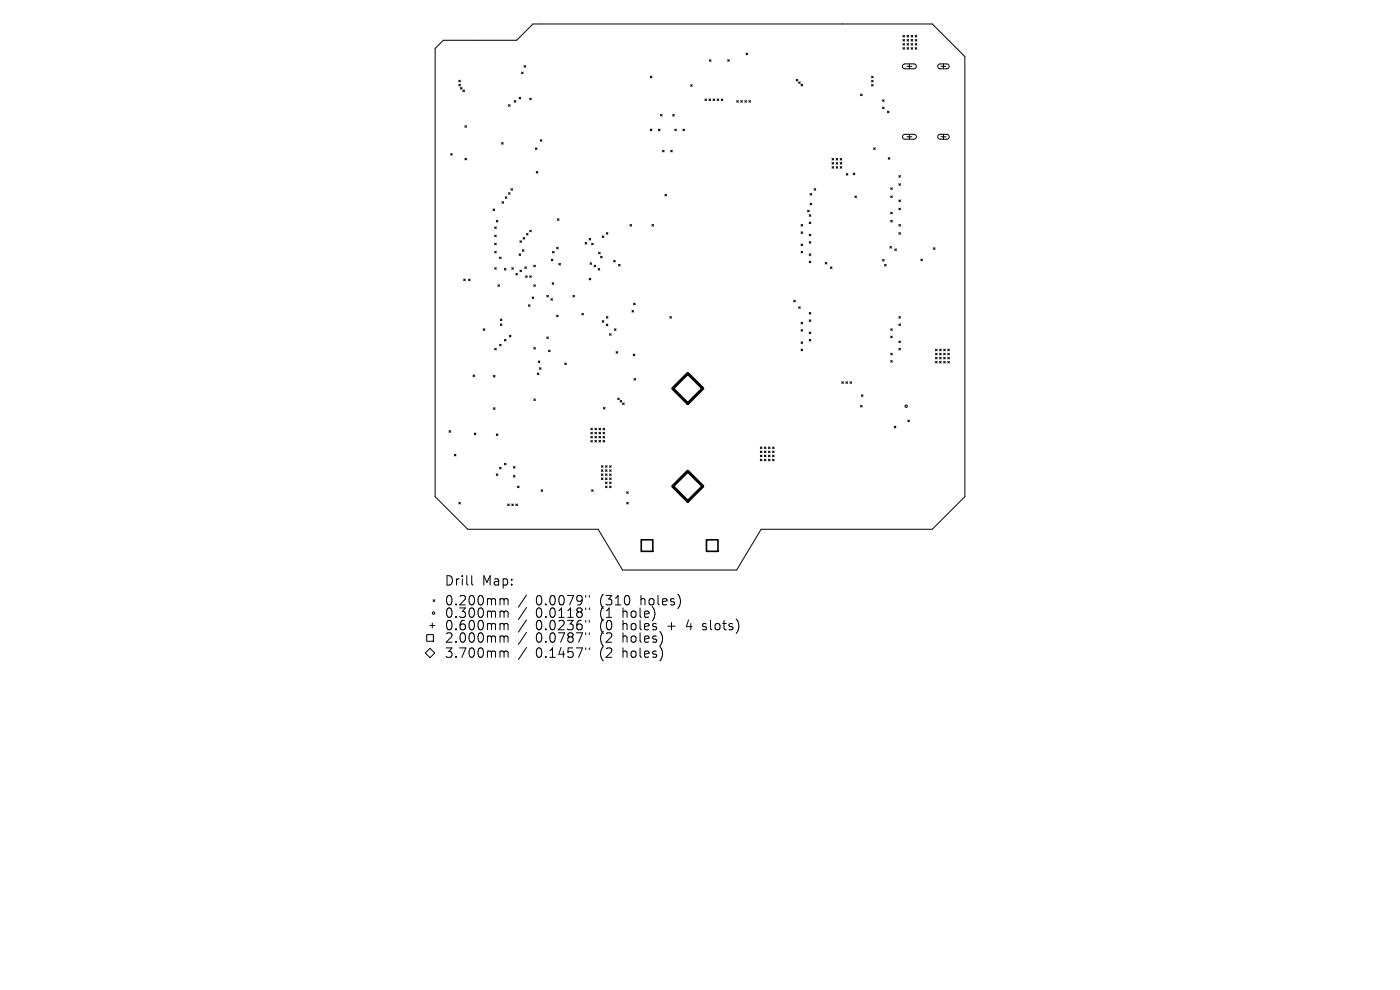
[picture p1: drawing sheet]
<svg xmlns="http://www.w3.org/2000/svg" width="297mm" height="210mm" viewBox="0 0 297 210" stroke-linecap="round" stroke-linejoin="round" font-family="sans-serif">
<defs><g id="words">
<g font-size="2.8">
<text x="94.2" y="124.5">Drill</text>
<text x="102.2" y="124.5">Map:</text>
<text x="94.2" y="128.7">0.200mm</text>
<text x="94.2" y="131.3">0.300mm</text>
<text x="113.7" y="128.7">0.0079&quot;</text>
<text x="113.7" y="131.3">0.0118&quot;</text>
<text x="127.4" y="128.7">(310</text>
<text x="127.4" y="131.3">(1</text>
<text x="132.4" y="131.3">hole)</text>
<text x="136.2" y="128.7">holes)</text>
<text x="94.2" y="134">0.600mm</text>
<text x="94.2" y="136.6">2.000mm</text>
<text x="113.7" y="134">0.0236&quot;</text>
<text x="113.7" y="136.6">0.0787&quot;</text>
<text x="127.4" y="134">(0</text>
<text x="127.4" y="136.6">(2</text>
<text x="132.4" y="134">holes</text>
<text x="132.4" y="136.6">holes)</text>
<text x="142.1" y="134">+</text>
<text x="146.3" y="134">4</text>
<text x="149.9" y="134">slots)</text>
<text x="94.2" y="139.8">3.700mm</text>
<text x="113.7" y="139.8">0.1457&quot;</text>
<text x="127.4" y="139.8">(2</text>
<text x="132.4" y="139.8">holes)</text>
</g>
</g></defs>
<g fill="none" stroke="#000" stroke-width=".21">
<path d="M94 8.5h15.6l3.5-3.4h84.7l6.9 6.9v93.4l-6.9 6.9h-36.3l-5.2 8.6h-24.2l-5.2-8.6h-27.7l-6.9-6.9v-95.1zM97.3 17l.4 .4M97.3 17.9l.4 .3M97.7 17l-.4 .4M97.7 17.9l-.4 .3M97.7 18.6l.3 .3M98 18.6l-.3 .3M98.2 19.1l.3 .3M98.5 19.1l-.3 .3M110.6 15.3l.4 .3M111 15.3l-.4 .3M111.2 13.9l.3 .3"/>
<path d="M111.5 13.9l-.3 .3M138 16.2l.3 .3M138.3 16.2l-.3 .3M146.5 18l.4 .3M146.9 18l-.4 .3M150.5 12.7l.3 .3M150.8 12.7l-.3 .3M154.4 12.7l.3 .3M154.7 12.7l-.3 .3M158.3 11.3l.3 .3M158.6 11.3l-.3 .3M168.9 16.8l.3 .4"/>
<path d="M169.2 16.8l-.3 .4M169.4 17.4l.4 .3M169.8 17.4l-.4 .3M169.9 17.9l.4 .3M170.3 17.9l-.4 .3M182.6 20l.3 .3M182.9 20l-.3 .3M184.9 16.2l.3 .3M184.9 17l.3 .4M184.9 17.9l.3 .4M185.2 16.2l-.3 .3M185.2 17l-.3 .4"/>
<path d="M185.2 17.9l-.3 .4M191.5 7.5l.4 .4M191.5 8.4l.4 .3M191.5 9.2l.4 .4M191.5 10.1l.4 .3M191.6 13.7l.3-.1h2.1l.3 .2 .1 .4-.4 .4h-2.1l-.4-.3zM191.9 7.5l-.4 .4M191.9 8.4l-.4 .3M191.9 9.2l-.4 .4M191.9 10.1l-.4 .3M192.4 14.1h1M192.4 8.4l.4 .3"/>
<path d="M192.4 9.2l.4 .4M192.4 10.1l.4 .3M192.4 7.5l.4 .4M192.8 10.1l-.4 .3M192.8 7.5l-.4 .4M192.8 8.4l-.4 .3M192.8 9.2l-.4 .4M192.9 13.6v1M193.3 9.2l.3 .4M193.3 10.1l.3 .3M193.3 8.4l.3 .3M193.3 7.5l.3 .4"/>
<path d="M193.6 9.2l-.3 .4M193.6 7.5l-.3 .4M193.6 8.4l-.3 .3M193.6 10.1l-.3 .3M194.1 10.1l.4 .3M194.1 8.4l.4 .3M194.1 7.5l.4 .4M194.1 9.2l.4 .4M194.5 8.4l-.4 .3M194.5 7.5l-.4 .4M194.5 9.2l-.4 .4M194.5 10.1l-.4 .3"/>
<path d="M199.1 13.7l.3-.1h1.5l.4 .2 .1 .4-.5 .4h-1.5l-.4-.3zM199.6 14.1h1.1M200.1 13.6v1M95.6 32.6l.3 .3M95.9 32.6l-.3 .3M98.6 26.7l.4 .3M98.6 33.6l.4 .3M99 26.7l-.4 .3M99 33.6l-.4 .3M106.4 30.2l.3 .4M106.7 30.2l-.3 .4M107.9 22.2l.3 .3"/>
<path d="M108.2 22.2l-.3 .3M109.1 21.3l.3 .4M109.4 21.3l-.3 .4M110.1 20.6l.4 .4M110.5 20.6l-.4 .4M112.4 20.8l.3 .4M112.7 20.8l-.3 .4M113.6 31.4l.3 .3M113.8 36.4l.3 .3M113.9 31.4l-.3 .3M114.1 36.4l-.3 .3M114.6 29.6l.4 .4"/>
<path d="M115 29.6l-.4 .4M138 27.4l.3 .3M138.3 27.4l-.3 .3M139.7 27.4l.3 .3M140 27.4l-.3 .3M140.1 24.3l.4 .3M140.5 24.3l-.4 .3M140.5 31.9l.4 .3M140.9 31.9l-.4 .3M142.3 31.9l.3 .3M142.6 31.9l-.3 .3M142.7 24.3l.4 .3"/>
<path d="M143.1 24.3l-.4 .3M143.1 27.4l.4 .3M143.5 27.4l-.4 .3M144.9 27.4l.3 .3M145.2 27.4l-.3 .3M149.5 21l.4 .3M149.9 21l-.4 .3M150.4 21l.3 .3M150.7 21l-.3 .3M151.3 21l.3 .3M151.6 21l-.3 .3M152.1 21l.4 .3"/>
<path d="M152.5 21l-.4 .3M153 21l.3 .3M153.3 21l-.3 .3M156.3 21.3l.3 .4M156.6 21.3l-.3 .4M157.1 21.3l.4 .4M157.5 21.3l-.4 .4M158 21.3l.4 .4M158.4 21.3l-.4 .4M158.9 21.3l.3 .4M159.2 21.3l-.3 .4M176.5 33.6l.4 .4"/>
<path d="M176.5 34.5l.4 .3M176.5 35.3l.4 .4M176.9 33.6l-.4 .4M176.9 34.5l-.4 .3M176.9 35.3l-.4 .4M177.4 34.5l.3 .3M177.4 35.3l.3 .4M177.4 33.6l.3 .4M177.7 35.3l-.3 .4M177.7 33.6l-.3 .4M177.7 34.5l-.3 .3M178.2 35.3l.4 .4"/>
<path d="M178.2 34.5l.4 .3M178.2 33.6l.4 .4M178.6 34.5l-.4 .3M178.6 33.6l-.4 .4M178.6 35.3l-.4 .4M179.5 36.8l.4 .4M179.9 36.8l-.4 .4M181 36.7l.3 .4M181.3 36.7l-.3 .4M185.3 31.4l.4 .3M185.7 31.4l-.4 .3M187.2 21.2l.4 .3"/>
<path d="M187.2 22.7l.4 .4M187.6 21.2l-.4 .3M187.6 22.7l-.4 .4M188.3 23.6l.3 .3M188.4 33.4l.4 .4M188.6 23.6l-.3 .3M188.8 33.4l-.4 .4M189 39.8l.3 .4M189.3 39.8l-.3 .4M190.7 37.2l.3 .4M190.7 39l.3 .3M191 37.2l-.3 .4"/>
<path d="M191 39l-.3 .3M191.6 28.6l.3-.1h2.1l.3 .2 .1 .4-.4 .4h-2.1l-.4-.3zM192.4 29h1M192.9 28.5v1M199.1 28.6l.3-.1h1.5l.4 .2 .1 .4-.5 .4h-1.5l-.4-.3zM199.6 29h1.1M200.1 28.5v1M98.4 59.2l.3 .3M98.7 59.2l-.3 .3M99.4 59.2l.3 .3M99.7 59.2l-.3 .3M104.6 44.3l.3 .4"/>
<path d="M104.9 44.3l-.3 .4M104.9 48.1l.4 .4M104.9 49.9l.4 .3M104.9 51.6l.4 .3M104.9 53.3l.4 .4M104.9 56.8l.4 .3M105.3 48.1l-.4 .4M105.3 49.9l-.4 .3M105.3 51.6l-.4 .3M105.3 53.3l-.4 .4M105.3 56.8l-.4 .3M105.3 46.8l.3 .3"/>
<path d="M105.6 46.8l-.3 .3M106 54.5l.3 .4M106.3 54.5l-.3 .4M106.5 42.8l.3 .3M106.8 42.8l-.3 .3M107 57l.4 .3M107.2 41.7l.3 .4M107.4 57l-.4 .3M107.5 41.7l-.3 .4M107.9 40.9l.3 .3M108.2 40.9l-.3 .3M108.4 40l.3 .4"/>
<path d="M108.6 56.8l.3 .3M108.7 40l-.3 .4M108.9 56.8l-.3 .3M109.4 58l.4 .3M109.8 58l-.4 .3M110.1 53.8l.4 .4M110.3 51.1l.3 .3M110.3 57.3l.3 .3M110.5 53.8l-.4 .4M110.6 51.1l-.3 .3M110.6 57.3l-.3 .3M110.8 53l.4 .3"/>
<path d="M111 50.4l.3 .3M111.2 53l-.4 .3M111.3 50.4l-.3 .3M111.3 56.6l.4 .4M111.5 58.5l.3 .4M111.7 56.6l-.4 .4M111.7 49.5l.3 .4M111.8 58.5l-.3 .4M112 49.5l-.3 .4M112.4 48.8l.3 .4M112.4 58.5l.3 .4M112.7 48.8l-.3 .4"/>
<path d="M112.7 58.5l-.3 .4M113.2 56.3l.4 .3M113.6 56.3l-.4 .3M117 55l.3 .3M117.1 60l.4 .3M117.2 53.3l.4 .4M117.3 55l-.3 .3M117.5 60l-.4 .3M117.6 53.3l-.4 .4M118.1 52.5l.3 .3M118.2 46.4l.4 .4M118.4 52.5l-.3 .3"/>
<path d="M118.6 55.9l.3 .3M118.6 46.4l-.4 .4M118.9 55.9l-.3 .3M124.1 51.4l.4 .4M124.5 51.4l-.4 .4M125 50.6l.3 .3M125 59l.3 .4M125.2 55.7l.3 .4M125.3 50.6l-.3 .3M125.3 59l-.3 .4M125.5 55.7l-.3 .4M125.5 51.6l.4 .3"/>
<path d="M125.9 51.6l-.4 .3M126 56.3l.4 .3M126.4 56.3l-.4 .3M126.9 57l.3 .3M127 53.5l.3 .4M127.2 57l-.3 .3M127.3 53.5l-.3 .4M127.4 54.4l.4 .3M127.8 54.4l-.4 .3M127.8 50l.3 .4M128.1 50l-.3 .4M128.6 49.3l.4 .4"/>
<path d="M129 49.3l-.4 .4M130.2 55.2l.3 .4M130.5 55.2l-.3 .4M131.2 56.1l.4 .3M131.6 56.1l-.4 .3M133.6 47.6l.4 .4M134 47.6l-.4 .4M138.3 47.6l.3 .4M138.6 47.6l-.3 .4M141.1 41.2l.3 .4M141.4 41.2l-.3 .4M169.9 47.6l.4 .4"/>
<path d="M169.9 49.2l.4 .3M169.9 51.8l.4 .3M169.9 53.3l.4 .4M170.3 47.6l-.4 .4M170.3 49.2l-.4 .3M170.3 51.8l-.4 .3M170.3 53.3l-.4 .4M171.3 44.6l.4 .3M171.7 44.6l-.4 .3M171.7 45.5l.3 .4M171.7 47.1l.3 .3M171.7 49.7l.3 .3"/>
<path d="M171.7 51.2l.3 .4M171.7 53.8l.3 .4M171.7 55.4l.3 .3M171.8 41l.4 .4M171.8 43.1l.4 .4M172 49.7l-.3 .3M172 45.5l-.3 .4M172 47.1l-.3 .3M172 51.2l-.3 .4M172 53.8l-.3 .4M172 55.4l-.3 .3M172.2 41l-.4 .4"/>
<path d="M172.2 43.1l-.4 .4M172.7 40l.4 .4M173.1 40l-.4 .4M175.1 55.7l.3 .3M175.4 55.7l-.3 .3M176.2 56.6l.3 .4M176.5 56.6l-.3 .4M181.3 41.6l.4 .3M181.7 41.6l-.4 .3M187.2 55l.4 .4M187.6 55l-.4 .4M187.7 56.1l.3 .3"/>
<path d="M188 56.1l-.3 .3M188.8 52.3l.3 .3M189 41.6l.3 .3M189 45l.3 .4M189 46.8l.3 .3M189.1 52.3l-.3 .3M189.3 41.6l-.3 .3M189.3 45l-.3 .4M189.3 46.8l-.3 .3M189.8 52.8l.4 .3M190.2 52.8l-.4 .3M190.7 42.4l.3 .4"/>
<path d="M190.7 44.2l.3 .3M190.7 47.6l.3 .4M190.7 49.3l.3 .4M191 47.6l-.3 .4M191 42.4l-.3 .4M191 44.2l-.3 .3M191 49.3l-.3 .4M195.4 55l.3 .3M195.7 55l-.3 .3M198 52.6l.4 .3M198.4 52.6l-.4 .3M100.4 79.5l.3 .4"/>
<path d="M100.7 79.5l-.3 .4M102.5 69.7l.4 .4M102.9 69.7l-.4 .4M104.7 79.6l.3 .4M104.9 73.9l.4 .3M105 79.6l-.3 .4M105.3 73.9l-.4 .3M105.6 60.4l.4 .4M106 60.4l-.4 .4M106 73l.3 .4M106.1 67.7l.4 .3M106.1 68.7l.4 .4"/>
<path d="M106.3 73l-.3 .4M106.5 67.7l-.4 .3M106.5 68.7l-.4 .4M107 72l.4 .3M107.4 72l-.4 .3M108 71.1l.4 .4M108.4 71.1l-.4 .4M112.1 64.6l.4 .4M112.5 64.6l-.4 .4M112.9 63l.3 .3M113.2 63l-.3 .3M113.2 60.4l.4 .4"/>
<path d="M113.2 73.7l.4 .4M113.6 60.4l-.4 .4M113.6 73.7l-.4 .4M114 79.1l.3 .4M114.2 76.6l.3 .3M114.3 79.1l-.3 .4M114.4 78l.4 .3M114.5 76.6l-.3 .3M114.8 78l-.4 .3M116 62.7l.3 .3M116 71.5l.3 .3M116.3 62.7l-.3 .3"/>
<path d="M116.3 71.5l-.3 .3M116.4 74.3l.3 .3M116.7 74.3l-.3 .3M116.9 63.3l.3 .4M117.2 63.3l-.3 .4M118.1 66.8l.3 .4M118.4 66.8l-.3 .4M119.8 77l.3 .4M120.1 77l-.3 .4M121.5 62.7l.4 .3M121.9 62.7l-.4 .3M123.4 66.5l.4 .3"/>
<path d="M123.8 66.5l-.4 .3M127.8 68l.3 .4M128.1 68l-.3 .4M128.6 67.2l.4 .3M128.6 68.8l.4 .3M129 68.8l-.4 .3M129 67.2l-.4 .3M129.3 70.8l.4 .3M129.7 70.8l-.4 .3M130.3 69.7l.4 .4M130.7 69.7l-.4 .4M130.7 74.6l.3 .3"/>
<path d="M131 74.6l-.3 .3M134.1 65.9l.3 .3M134.3 75.1l.4 .3M134.4 65.9l-.3 .3M134.4 64.3l.4 .3M134.7 75.1l-.4 .3M134.8 64.3l-.4 .3M142.1 67.2l.4 .3M142.5 67.2l-.4 .3M168.4 63.7l.3 .3M168.7 63.7l-.3 .3M169.4 65.1l.4 .3"/>
<path d="M169.8 65.1l-.4 .3M169.9 72.5l.4 .4M169.9 68.4l.4 .3M169.9 69.9l.4 .4M169.9 74.1l.4 .3M170.3 68.4l-.4 .3M170.3 69.9l-.4 .4M170.3 72.5l-.4 .4M170.3 74.1l-.4 .3M171.7 66.3l.3 .3M171.7 67.8l.3 .4M171.7 70.4l.3 .4"/>
<path d="M171.7 72l.3 .3M172 67.8l-.3 .4M172 66.3l-.3 .3M172 70.4l-.3 .4M172 72l-.3 .3M189 69.7l.3 .4M189 71.3l.3 .3M189 74.9l.3 .4M189 76.5l.3 .3M189.3 69.7l-.3 .4M189.3 71.3l-.3 .3M189.3 74.9l-.3 .4"/>
<path d="M189.3 76.5l-.3 .3M190.7 68.7l.3 .4M190.7 67.2l.3 .3M190.7 72.3l.3 .4M190.7 73.9l.3 .3M191 67.2l-.3 .3M191 68.7l-.3 .4M191 72.3l-.3 .4M191 73.9l-.3 .3M198.5 74.9l.3 .4M198.5 74.1l.3 .3M198.5 75.8l.3 .3"/>
<path d="M198.5 76.7l.3 .3M198.8 74.1l-.3 .3M198.8 74.9l-.3 .4M198.8 75.8l-.3 .3M198.8 76.7l-.3 .3M199.3 75.8l.4 .3M199.3 74.9l.4 .4M199.3 76.7l.4 .3M199.3 74.1l.4 .3M199.7 74.1l-.4 .3M199.7 74.9l-.4 .4M199.7 75.8l-.4 .3"/>
<path d="M199.7 76.7l-.4 .3M200.2 76.7l.3 .3M200.2 75.8l.3 .3M200.2 74.9l.3 .4M200.2 74.1l.3 .3M200.5 74.1l-.3 .3M200.5 74.9l-.3 .4M200.5 75.8l-.3 .3M200.5 76.7l-.3 .3M201.1 76.7l.3 .3M201.1 75.8l.3 .3M201.1 74.9l.3 .4"/>
<path d="M201.1 74.1l.3 .3M201.4 74.1l-.3 .3M201.4 74.9l-.3 .4M201.4 75.8l-.3 .3M201.4 76.7l-.3 .3M95.3 91.4l.3 .3M95.6 91.4l-.3 .3M96.4 96.4l.3 .3M96.7 96.4l-.3 .3M100.6 91.9l.4 .3M101 91.9l-.4 .3M104.7 86.5l.3 .3"/>
<path d="M105 86.5l-.3 .3M105.3 92l.3 .4M105.6 92l-.3 .4M106 99.1l.3 .4M106.3 99.1l-.3 .4M107 98.3l.4 .3M107.4 98.3l-.4 .3M108.9 99l.4 .3M109.3 99l-.4 .3M113.2 84.6l.4 .4M113.6 84.6l-.4 .4M125.3 90.8l.4 .4"/>
<path d="M125.3 91.7l.4 .3M125.3 92.6l.4 .3M125.3 93.4l.4 .4M125.7 90.8l-.4 .4M125.7 91.7l-.4 .3M125.7 92.6l-.4 .3M125.7 93.4l-.4 .4M126.2 91.7l.3 .3M126.2 92.6l.3 .3M126.2 93.4l.3 .4M126.2 90.8l.3 .4M126.5 90.8l-.3 .4"/>
<path d="M126.5 91.7l-.3 .3M126.5 92.6l-.3 .3M126.5 93.4l-.3 .4M127.1 92.6l.3 .3M127.1 93.4l.3 .4M127.1 91.7l.3 .3M127.1 90.8l.3 .4M127.4 90.8l-.3 .4M127.4 91.7l-.3 .3M127.4 92.6l-.3 .3M127.4 93.4l-.3 .4M127.6 98.8l.3 .3"/>
<path d="M127.6 99.7l.3 .3M127.9 93.4l.4 .4M127.9 92.6l.4 .3M127.9 91.7l.4 .3M127.9 98.8l-.3 .3M127.9 99.7l-.3 .3M127.9 90.8l.4 .4M128 86.4l.4 .4M128.3 90.8l-.4 .4M128.3 91.7l-.4 .3M128.3 92.6l-.4 .3M128.3 93.4l-.4 .4"/>
<path d="M128.4 86.4l-.4 .4M128.4 99.7l.4 .3M128.4 98.8l.4 .3M128.8 98.8l-.4 .3M128.8 99.7l-.4 .3M129.3 99.7l.4 .3M129.3 98.8l.4 .3M129.7 98.8l-.4 .3M129.7 99.7l-.4 .3M131 84.4l.4 .4M131.4 84.4l-.4 .4M131.6 85l.3 .3"/>
<path d="M131.9 85l-.3 .3M132.1 85.5l.3 .3M132.4 85.5l-.3 .3M134.5 80.3l.3 .3M134.8 80.3l-.3 .3M161.3 97.4l.3 .4M161.3 95.7l.3 .3M161.3 94.8l.3 .4M161.3 96.5l.3 .4M161.6 94.8l-.3 .4M161.6 95.7l-.3 .3M161.6 96.5l-.3 .4"/>
<path d="M161.6 97.4l-.3 .4M162.2 96.5l.3 .4M162.2 95.7l.3 .3M162.2 94.8l.3 .4M162.2 97.4l.3 .4M162.5 94.8l-.3 .4M162.5 95.7l-.3 .3M162.5 96.5l-.3 .4M162.5 97.4l-.3 .4M163 97.4l.4 .4M163 96.5l.4 .4M163 95.7l.4 .3"/>
<path d="M163 94.8l.4 .4M163.4 94.8l-.4 .4M163.4 95.7l-.4 .3M163.4 96.5l-.4 .4M163.4 97.4l-.4 .4M163.9 96.5l.3 .4M163.9 95.7l.3 .3M163.9 94.8l.3 .4M163.9 97.4l.3 .4M164.2 94.8l-.3 .4M164.2 95.7l-.3 .3M164.2 96.5l-.3 .4"/>
<path d="M164.2 97.4l-.3 .4M178.6 81l.3 .3M178.9 81l-.3 .3M179.4 81l.4 .3M179.8 81l-.4 .3M180.3 81l.4 .3M180.7 81l-.4 .3M182.6 86l.3 .3M182.7 83.7l.4 .4M182.9 86l-.3 .3M183.1 83.7l-.4 .4M189.7 90.4l.4 .3"/>
<path d="M190.1 90.4l-.4 .3M192.6 89.1l.3 .4M192.9 89.1l-.3 .4M97.3 106.6l.4 .3M97.7 106.6l-.4 .3M105.3 100.5l.3 .4M105.6 100.5l-.3 .4M107.7 106.9l.3 .4M108 106.9l-.3 .4M108.6 106.9l.3 .4M108.9 106.9l-.3 .4M108.9 100.9l.4 .3"/>
<path d="M109.3 100.9l-.4 .3M109.4 106.9l.4 .4M109.8 106.9l-.4 .4M109.8 103.1l.3 .4M110.1 103.1l-.3 .4M114.8 103.9l.3 .3M115.1 103.9l-.3 .3M125.5 103.9l.4 .3M125.9 103.9l-.4 .3M127.6 100.5l.3 .4M127.6 101.4l.3 .3M127.9 100.5l-.3 .4"/>
<path d="M127.9 101.4l-.3 .3M128.4 100.5l.4 .4M128.4 101.4l.4 .3M128.4 102.2l.4 .4M128.4 103.1l.4 .4M128.8 100.5l-.4 .4M128.8 101.4l-.4 .3M128.8 102.2l-.4 .4M128.8 103.1l-.4 .4M129.3 100.5l.4 .4M129.3 101.4l.4 .3M129.3 102.2l.4 .4"/>
<path d="M129.3 103.1l.4 .4M129.7 100.5l-.4 .4M129.7 101.4l-.4 .3M129.7 102.2l-.4 .4M129.7 103.1l-.4 .4M132.9 104.3l.4 .4M132.9 106.6l.4 .3M133.3 104.3l-.4 .4M133.3 106.6l-.4 .3M90.2 138.5l1-1 1 1-1 1zM90.5 134.6h1.4v1.4h-1.4zM91.2 132.7h1"/>
<path d="M91.7 132.2v1M91.9 127.2l.3 .4M92.2 127.2l-.3 .4M100.1 122.1v1.7l.3 .3M106.4 127l.4 .1 .1 .2M106.4 129.6h.2l.3 .3M106.4 132.3h.2l.3 .3M106.4 134.9l.4 .1 .1 .2M106.4 138.1h.2l.3 .3M106.9 127.3l.3-.3 .5 .1 .1 1.2M106.9 127.3v1M106.9 129.9v1.1"/>
<path d="M106.9 132.6v1M106.9 135.2v1M106.9 138.4v1M106.9 129.9l.3-.3 .5 .1 .1 1.3M106.9 132.6l.3-.3 .5 .1 .1 1.2M106.9 135.2l.3-.3 .5 .1 .1 1.2M106.9 138.4l.3-.3 .5 .1 .1 1.2M111.7 126.2l-1.7 2.6M111.7 128.9l-1.7 2.5M111.7 131.5l-1.7 2.6M111.7 134.1l-1.7 2.6M111.7 137.3l-1.7 2.6"/>
<path d="M124.3 126.3v.4M124.3 129v.3M124.3 131.6v.4M124.3 134.2v.4M124.3 137.4v.4M125 126.3v.4M125 129v.3M125 131.6v.4M125 134.2v.4M125 137.4v.4M149 133.5l.2 .1M149.1 132.4v.4"/>
<circle cx="192.2" cy="86.2" r=".26"/>
<circle cx="92" cy="130" r=".26"/>
</g>
<path d="M136 114.5h2.5v2.5h-2.5zM149.9 114.5h2.4v2.5h-2.4z" fill="none" stroke="#000" stroke-width=".35"/>
<path d="M142.7 82.4l3.2-3.2 3.2 3.2-3.2 3.2zM142.7 103.2l3.2-3.2 3.2 3.2-3.2 3.2z" fill="none" stroke="#000" stroke-width=".64"/>
<use href="#words"/>
</svg>
